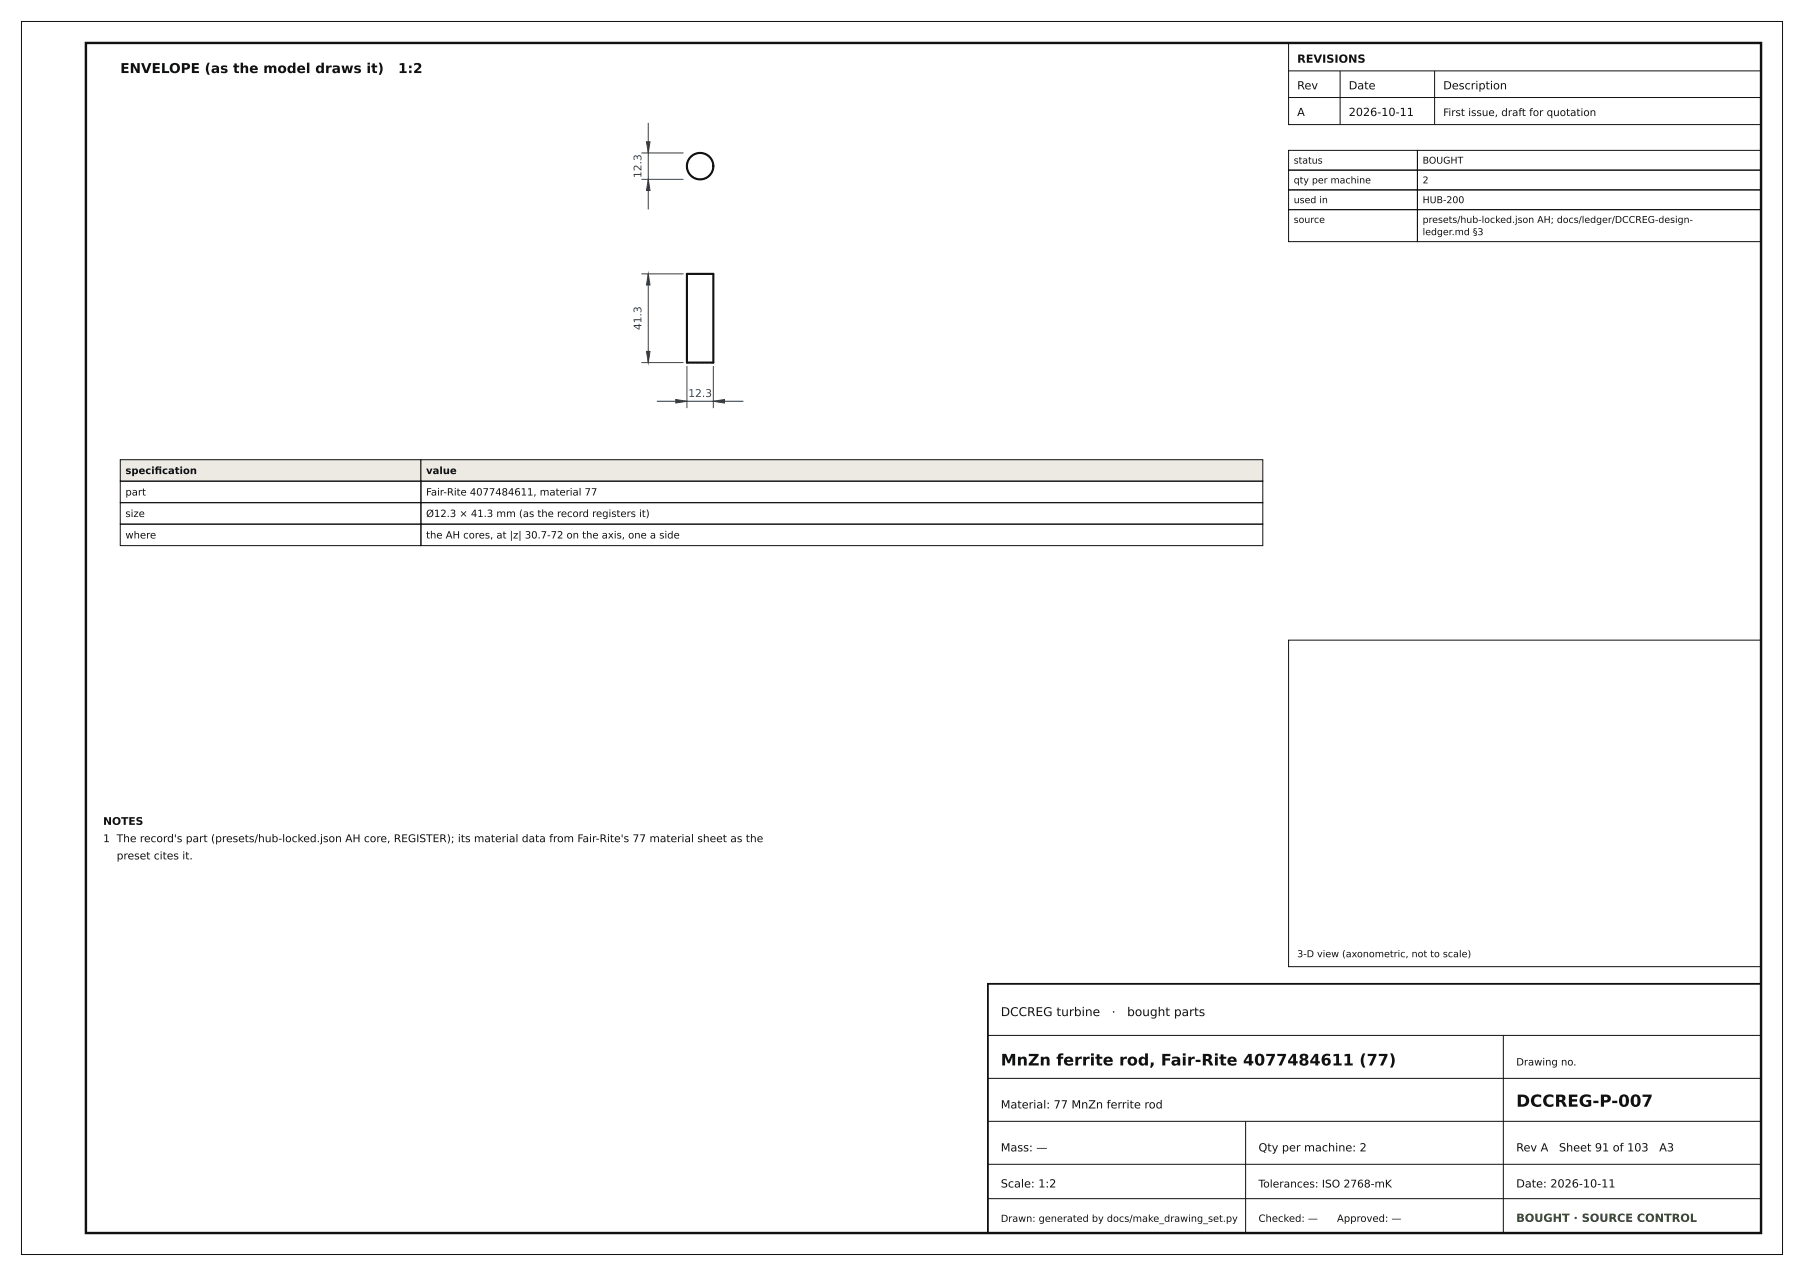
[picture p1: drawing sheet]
<svg xmlns="http://www.w3.org/2000/svg" width="420mm" height="297mm" viewBox="0 0 420 297" stroke-linecap="round" stroke-linejoin="round" font-family="sans-serif">
<defs><g id="words">
<text font-size="3.9" fill="#111" x="353" y="257.6">DCCREG-P-007</text>
<text font-size="3.7" fill="#111" x="233" y="248">MnZn ferrite rod, Fair-Rite 4077484611 (77)</text>
<g font-size="3.2" fill="#111">
<text x="28" y="17">ENVELOPE (as the model draws it)</text>
<text x="92.7" y="17">1:2</text>
</g>
<g font-size="2.8" fill="#111">
<text x="233" y="236.5">DCCREG turbine</text>
<text x="258.8" y="236.5">·</text>
<text x="262.4" y="236.5">bought parts</text>
</g>
<g font-size="2.6" fill="#111">
<text x="302" y="14.6">REVISIONS</text>
<text x="302" y="20.8">Rev</text>
<text x="314" y="20.8">Date</text>
<text x="336" y="20.8">Description</text>
<text x="302" y="27">A</text>
<text x="314" y="27">2026-10-11</text>
<text x="233" y="258">Material: 77 MnZn ferrite rod</text>
<text x="233" y="268">Mass: —</text>
<text x="293" y="268">Qty per machine: 2</text>
<text x="353" y="268">Rev A</text>
<text x="363" y="268">Sheet 91 of 103</text>
<text x="386.3" y="268">A3</text>
<text x="233" y="276.4">Scale: 1:2</text>
<text x="353" y="276.4">Date: 2026-10-11</text>
</g>
<text font-size="2.6" fill="#365314" x="353" y="284.4">BOUGHT · SOURCE CONTROL</text>
<g font-size="2.5" fill="#1f3d66">
<text x="149.3" y="41.4" transform="rotate(-90 149.3 41.4)">12.3</text>
<text x="149.3" y="76.8" transform="rotate(-90 149.3 76.8)">41.3</text>
<text x="160.2" y="92.4">12.3</text>
</g>
<g font-size="2.5" fill="#111">
<text x="24" y="192">NOTES</text>
<text x="24" y="196">1 The record's part (presets/hub-locked.json AH core, REGISTER); its material data from Fair-Rite's 77 material sheet as the</text>
<text x="27.2" y="200">preset cites it.</text>
<text x="293" y="276.4">Tolerances: ISO 2768-mK</text>
</g>
<text font-size="2.4" fill="#111" x="336" y="27">First issue, draft for quotation</text>
<g font-size="2.3" fill="#111">
<text x="29.2" y="110.3">specifcation</text>
<text x="36" y="110.3">i</text>
<text x="99.2" y="110.3">value</text>
<text x="29.2" y="115.3">part</text>
<text x="99.2" y="115.3">Fair-Rite 4077484611, material 77</text>
<text x="29.2" y="120.3">size</text>
<text x="29.2" y="125.3">where</text>
<text x="99.2" y="120.3">Ø12.3 × 41.3 mm (as the record registers it)</text>
<text x="99.2" y="125.3">the AH cores, at |z| 30.7-72 on the axis, one a side</text>
<text x="353" y="248">Drawing no.</text>
<text x="233" y="284.4">Drawn: generated by docs/make_drawing_set.py</text>
<text x="293" y="284.4">Checked: —</text>
<text x="311.3" y="284.4">Approved: —</text>
</g>
<g font-size="2.2" fill="#111">
<text x="301.2" y="38.1">status</text>
<text x="331.2" y="38.1">BOUGHT</text>
<text x="301.2" y="42.7">qty per machine</text>
<text x="301.2" y="47.3">used in</text>
<text x="331.2" y="42.7">2</text>
<text x="331.2" y="47.3">HUB-200</text>
<text x="301.2" y="51.9">source</text>
<text x="331.2" y="51.9">presets/hub-locked.json AH; docs/ledger/DCCREG-design-</text>
<text x="331.2" y="54.7">ledger.md §3</text>
<text x="302" y="222.8">3-D view (axonometric, not to scale)</text>
</g>
</g></defs>
<path d="M20 10h390v277h-390z" fill="none" stroke="#111" stroke-width=".56"/>
<g fill="none" stroke="#111" stroke-width=".23">
<path d="M5 5h410v287h-410zM300 10h110v19h-110zM300 16.5h110M312 16.5v12.5M334 16.5v12.5M300 22.7h110M300 149h110v76h-110zM230 241h180M230 251h180M350 241v46M230 261h180M230 271h180"/>
<path d="M230 279h180M290 261v26"/>
</g>
<path d="M230 229h180v58h-180z" fill="none" stroke="#111" stroke-width=".42"/>
<g fill="none" stroke="#111" stroke-width=".49">
<path d="M159.9 63.7h6.2v20.7h-6.2z"/>
<circle cx="163" cy="38.7" r="3.1"/>
</g>
<path d="M166.1 38.7a3.1 3.1 0 0 0-4.6-2.7 3.1 3.1 0 0 0-.2 5.3 3.1 3.1 0 0 0 4.8-2.4v-.2M166.1 63.7h-6.2M166.1 84.4h-6.2" fill="none" stroke="#111" stroke-width=".24" stroke-dasharray=".7 .4" stroke-linecap="butt"/>
<path d="M149.3 35.6h9.8M150.9 28.6v20.1M149.3 41.7h9.8M149.3 63.7h9.8M150.9 63.7v20.7M149.3 84.4h9.8M152.9 93.4h20.2M159.9 85.2v9.8M166.1 85.2v9.8" fill="none" stroke="#1f3d66" stroke-width=".23"/>
<g fill="#1f3d66" stroke="#1f3d66" stroke-width=".23">
<path d="M157.3 93l2.6 .4-2.6 .4z"/>
<path d="M166.1 93.4l2.6-.4v.8z"/>
<path d="M150.5 81.8h.8l-.4 2.6z"/>
<path d="M150.9 63.7l.4 2.6h-.8z"/>
<path d="M150.9 41.7l.4 2.6h-.8z"/>
<path d="M150.5 33h.8l-.4 2.6z"/>
</g>
<g fill="#eceae3" stroke="#111" stroke-width=".23">
<path d="M28 107h70v5h-70z"/>
<path d="M98 107h196v5h-196z"/>
</g>
<g fill="none" stroke="#111" stroke-width=".23">
<path d="M300 35h30v4.6h-30zM300 39.6h30v4.6h-30zM330 35h80v4.6h-80zM330 39.6h80v4.6h-80zM300 44.2h30v4.6h-30zM300 48.8h30v7.4h-30zM330 44.2h80v4.6h-80zM330 48.8h80v7.4h-80zM28 112h70v5h-70zM28 117h70v5h-70zM98 112h196v5h-196zM98 117h196v5h-196z"/>
<path d="M28 122h70v5h-70zM98 122h196v5h-196z"/>
</g>
<use href="#words"/>
</svg>
